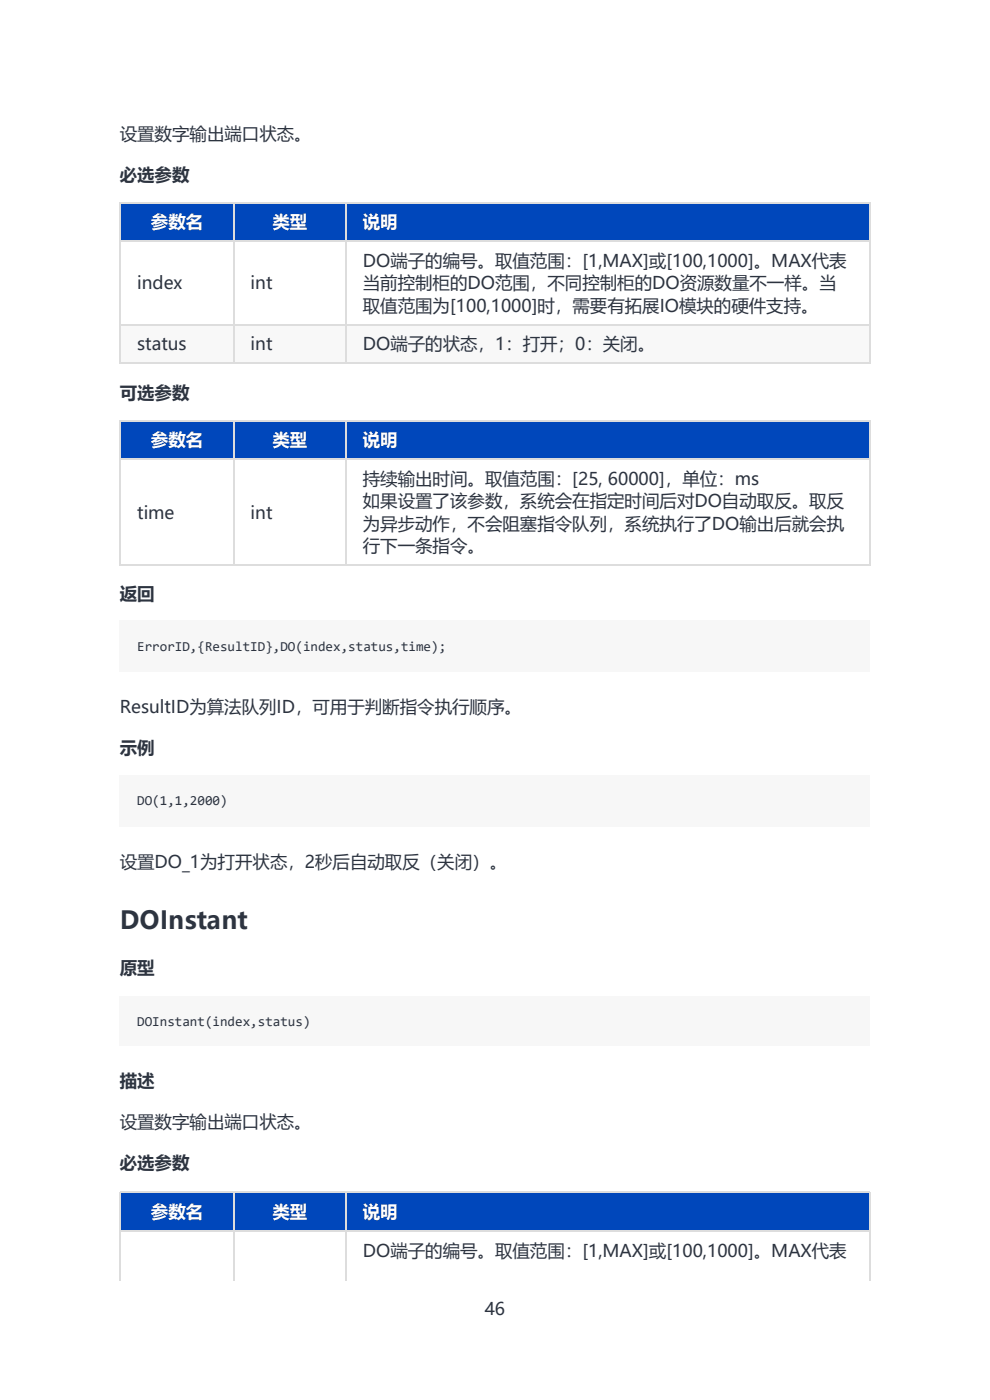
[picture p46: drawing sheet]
<svg xmlns="http://www.w3.org/2000/svg" width="210mm" height="297mm" viewBox="0 0 210 297" stroke-linecap="round" stroke-linejoin="round" font-family="sans-serif">
<defs><g id="words">
<text font-size="5.3" fill="#2d3440" x="25.4" y="197">DOInstant</text>
<g font-size="3.7" fill="#2d3440">
<text x="25.4" y="29.6">设置数字输出端口状态。</text>
<text x="25.4" y="38.3">必选参数</text>
<text x="77" y="56.6">DO端子的编号。取值范围：[1,MAX]或[100,1000]。MAX代表</text>
<text x="29.1" y="61.4">index</text>
<text x="53.2" y="61.4">int</text>
<text x="77" y="61.4">当前控制柜的DO范围，不同控制柜的DO资源数量不一样。当</text>
<text x="77" y="66.1">取值范围为[100,1000]时，需要有拓展IO模块的硬件支持。</text>
<text x="29.1" y="74.3">status</text>
<text x="53.2" y="74.3">int</text>
<text x="77" y="74.3">DO端子的状态，1：打开；0：关闭。</text>
<text x="25.4" y="84.6">可选参数</text>
<text x="77" y="102.9">持续输出时间。取值范围：[25, 60000]，单位：ms</text>
<text x="77" y="107.6">如果设置了该参数，系统会在指定时间后对DO自动取反。取反</text>
<text x="29.1" y="110">time</text>
<text x="53.2" y="110">int</text>
<text x="77" y="112.4">为异步动作，不会阻塞指令队列，系统执行了DO输出后就会执</text>
<text x="77" y="117.2">行下一条指令。</text>
<text x="25.4" y="127.2">返回</text>
<text x="25.4" y="151.3">ResultID为算法队列ID，可用于判断指令执行顺序。</text>
<text x="25.4" y="160">示例</text>
<text x="25.4" y="184.1">设置DO_1为打开状态，2秒后自动取反（关闭）。</text>
<text x="25.4" y="206.6">原型</text>
<text x="25.4" y="230.6">描述</text>
<text x="25.4" y="239.3">设置数字输出端口状态。</text>
<text x="25.4" y="248.1">必选参数</text>
<text x="77" y="266.6">DO端子的编号。取值范围：[1,MAX]或[100,1000]。MAX代表</text>
<text x="102.8" y="279">46</text>
</g>
<g font-size="3.7" fill="#fff">
<text x="32" y="48.4">参数名</text>
<text x="57.8" y="48.4">类型</text>
<text x="77" y="48.4">说明</text>
<text x="32" y="94.7">参数名</text>
<text x="57.8" y="94.7">类型</text>
<text x="77" y="94.7">说明</text>
<text x="32" y="258.4">参数名</text>
<text x="57.8" y="258.4">类型</text>
<text x="77" y="258.4">说明</text>
</g>
<g font-size="2.9" fill="#2d3440">
<text x="29.1" y="138">ErrorID,{ResultID},DO(index,status,time);</text>
<text x="29.1" y="170.8">DO(1,1,2000)</text>
<text x="29.1" y="217.6">DOInstant(index,status)</text>
</g>
</g></defs>
<path d="M25.4 42.8h24.1v8.2h-24.1z" fill="#0047bb"/>
<path d="M49.5 42.8h23.8v8.2h-23.8z" fill="#fff"/>
<path d="M49.5 42.8h23.8v8.2h-23.8z" fill="#0047bb"/>
<path d="M73.3 42.8h111v8.2h-111z" fill="#fff"/>
<path d="M73.3 42.8h111v8.2h-111z" fill="#0047bb"/>
<g fill="#fff">
<path d="M25.4 51h24.1v17.8h-24.1z"/>
<path d="M49.5 51h23.8v17.8h-23.8z"/>
<path d="M73.3 51h111v17.8h-111z"/>
</g>
<g fill="#f8f8f8">
<path d="M25.4 68.8h24.1v8.2h-24.1z"/>
<path d="M49.5 68.8h23.8v8.2h-23.8z"/>
<path d="M73.3 68.8h111v8.2h-111z"/>
</g>
<path d="M25.4 51.2h159.2M25.4 43h159.2M25.5 42.8v34.4M49.6 42.8v34.4M73.4 42.8v34.4M184.5 42.8v34.4M25.4 68.9h159.2M25.4 77.1h159.2" fill="none" stroke="#ddd" stroke-width=".26"/>
<path d="M25.4 89.1h24.1v8.2h-24.1z" fill="#fff"/>
<path d="M25.4 89.1h24.1v8.2h-24.1z" fill="#0047bb"/>
<path d="M49.5 89.1h23.8v8.2h-23.8z" fill="#fff"/>
<path d="M49.5 89.1h23.8v8.2h-23.8z" fill="#0047bb"/>
<path d="M73.3 89.1h111v8.2h-111z" fill="#fff"/>
<path d="M73.3 89.1h111v8.2h-111z" fill="#0047bb"/>
<g fill="#fff">
<path d="M25.4 97.3h24.1v22.5h-24.1z"/>
<path d="M49.5 97.3h23.8v22.5h-23.8z"/>
<path d="M73.3 97.3h111v22.5h-111z"/>
</g>
<path d="M25.4 97.5h159.2M25.4 89.3h159.2M25.5 89.1v31M49.6 89.1v31M73.4 89.1v31M184.5 89.1v31M25.4 119.9h159.2" fill="none" stroke="#ddd" stroke-width=".26"/>
<g fill="#f7f7f7">
<path d="M25.4 131.7h159.2v10.8h-159.2z"/>
<path d="M25.4 164.5h159.2v10.8h-159.2z"/>
<path d="M25.4 211.3h159.2v10.6h-159.2z"/>
</g>
<path d="M25.4 252.8h24.1v8.2h-24.1z" fill="#fff"/>
<path d="M25.4 252.8h24.1v8.2h-24.1z" fill="#0047bb"/>
<path d="M49.5 252.8h23.8v8.2h-23.8z" fill="#fff"/>
<path d="M49.5 252.8h23.8v8.2h-23.8z" fill="#0047bb"/>
<path d="M73.3 252.8h111v8.2h-111z" fill="#fff"/>
<path d="M73.3 252.8h111v8.2h-111z" fill="#0047bb"/>
<g fill="#fff">
<path d="M25.4 261h24.1v10.7h-24.1z"/>
<path d="M49.5 261h23.8v10.7h-23.8z"/>
<path d="M73.3 261h111v10.7h-111z"/>
</g>
<path d="M25.4 253h159.2M25.5 252.8v18.9M49.6 252.8v18.9M73.4 252.8v18.9M184.5 252.8v18.9M25.4 261.2h159.2" fill="none" stroke="#ddd" stroke-width=".26"/>
<g fill="#f7f7f7">
<path d="M29.1 135.4h65.6v3.4h-65.6z"/>
<path d="M29.1 168.2h19.3v3.4h-19.3z"/>
<path d="M29.1 215h36.8v3.5h-36.8z"/>
</g>
<use href="#words"/>
</svg>
